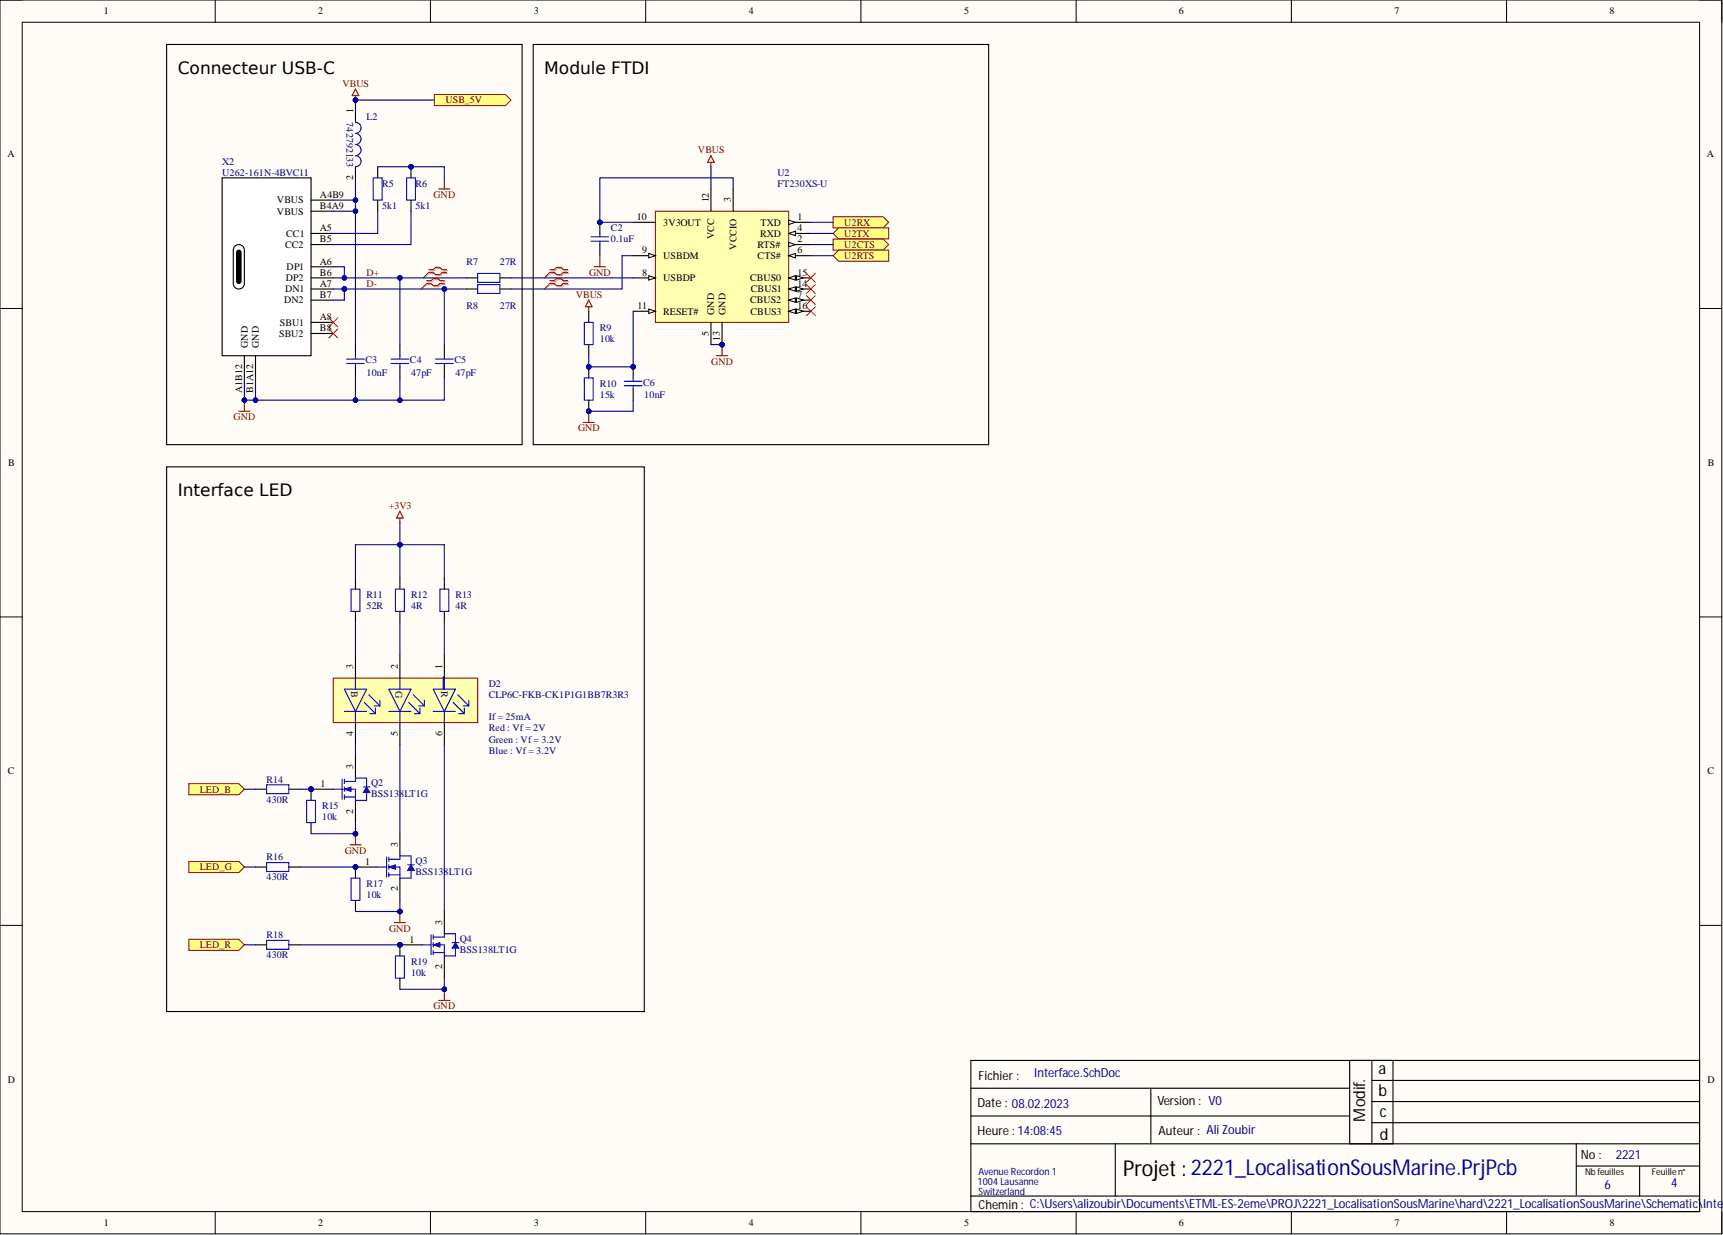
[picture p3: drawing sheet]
<svg xmlns="http://www.w3.org/2000/svg" width="393mm" height="282mm" viewBox="0 0 393 282" stroke-linecap="round" stroke-linejoin="round" font-family="sans-serif">
<defs><g id="words">
<text font-size="5" x="256.4" y="268.3">Projet:2221_LocalisationSousMarine.PrjPcb</text>
<g font-size="3.9">
<text x="40.6" y="16.8">Connecteur USB-C</text>
<text x="124.3" y="16.8">Module FTDI</text>
<text x="40.6" y="113.2">Interface LED</text>
</g>
<g font-size="3.7">
<text x="314.7" y="245.1">a</text>
<text x="314.7" y="250.1">b</text>
<text x="311.7" y="256" transform="rotate(-90 311.7 256)">Modif.</text>
<text x="315" y="255">c</text>
<text x="315" y="260.3">d</text>
</g>
<g font-size="2.9" fill="#000080">
<text x="236.1" y="245.8">Interface.SchDoc</text>
<text x="368.9" y="264.6">2221</text>
<text x="366.3" y="271.5">6</text>
<text x="381.5" y="271">4</text>
</g>
<g font-size="2.9">
<text x="223.4" y="246.6">Fichier :</text>
<text x="223.2" y="252.7">Date : 08.02.2023</text>
<text x="264.2" y="252.2">Version : V0</text>
<text x="223.2" y="259">Heure : 14:08:45</text>
<text x="264.5" y="259">Auteur : Ali Zoubir</text>
<text x="360.9" y="264.6">No :</text>
<text x="223.4" y="276">Chemin : C:\Users\alizoubir\Documents\ETML-ES-2eme\PROJ\2221_LocalisationSousMarine\hard\2221_LocalisationSousMarine\Schematic\Inter</text>
</g>
<g font-size="2.3">
<text x="23.7" y="3.3">1</text>
<text x="72.6" y="3.3">2</text>
<text x="121.9" y="3.3">3</text>
<text x="170.9" y="3.3">4</text>
<text x="220.1" y="3.3">5</text>
<text x="269.2" y="3.3">6</text>
<text x="318.3" y="3.3">7</text>
<text x="367.5" y="3.3">8</text>
<text x="80.6" y="25.9" transform="rotate(-90 80.6 25.9)">1</text>
<text x="1.7" y="35.9">A</text>
<text x="389.7" y="35.9">A</text>
<text x="80.6" y="41.1" transform="rotate(-90 80.6 41.1)">2</text>
<text x="63.2" y="46.4">VBUS</text>
<text x="73" y="45.2">A4B9</text>
<text x="73" y="47.7">B4A9</text>
<text x="161.8" y="46.2" transform="rotate(-90 161.8 46.2)">12</text>
<text x="166.9" y="46.2" transform="rotate(-90 166.9 46.2)">3</text>
<text x="63.2" y="49">VBUS</text>
<text x="73" y="52.8">A5</text>
<text x="145.4" y="50.2">10</text>
<text x="151.4" y="51.5">3V3OUT</text>
<text x="173.6" y="51.5">TXD</text>
<text x="182.1" y="50.2">1</text>
<text x="182.1" y="52.8">4</text>
<text x="65.1" y="56.6">CC2</text>
<text x="65.3" y="54">CC1</text>
<text x="73" y="55.3">B5</text>
<text x="146.6" y="57.8">9</text>
<text x="151.4" y="59.1">USBDM</text>
<text x="163.1" y="54.6" transform="rotate(-90 163.1 54.6)">VCC</text>
<text x="168.1" y="57" transform="rotate(-90 168.1 57)">VCCIO</text>
<text x="173" y="56.6">RTS#</text>
<text x="173" y="59.1">CTS#</text>
<text x="173.5" y="54">RXD</text>
<text x="182.1" y="55.3">2</text>
<text x="182.1" y="57.8">6</text>
<text x="65.3" y="64.2">DP2</text>
<text x="65.4" y="61.7">DP1</text>
<text x="73" y="60.4">A6</text>
<text x="73" y="65.5">A7</text>
<text x="73" y="62.9">B6</text>
<text x="146.6" y="62.9">8</text>
<text x="151.4" y="64.2">USBDP</text>
<text x="171.3" y="64.2">CBUS0</text>
<text x="182.1" y="62.9">15</text>
<text x="182.1" y="65.5">14</text>
<text x="64.8" y="69.3">DN2</text>
<text x="65.1" y="66.7">DN1</text>
<text x="73" y="68">B7</text>
<text x="145.6" y="70.5">11</text>
<text x="151.4" y="71.8">RESET#</text>
<text x="163.1" y="71.8" transform="rotate(-90 163.1 71.8)">GND</text>
<text x="165.6" y="71.8" transform="rotate(-90 165.6 71.8)">GND</text>
<text x="171.3" y="69.3">CBUS2</text>
<text x="171.3" y="71.8">CBUS3</text>
<text x="171.4" y="66.7">CBUS1</text>
<text x="182.1" y="68">7</text>
<text x="182.1" y="70.5">16</text>
<text x="63.7" y="76.9">SBU2</text>
<text x="63.9" y="74.3">SBU1</text>
<text x="73" y="75.6">B8</text>
<text x="73" y="73.1">A8</text>
<text x="161.8" y="76.6" transform="rotate(-90 161.8 76.6)">5</text>
<text x="164.3" y="77.7" transform="rotate(-90 164.3 77.7)">13</text>
<text x="56.6" y="79.4" transform="rotate(-90 56.6 79.4)">GND</text>
<text x="59.1" y="79.4" transform="rotate(-90 59.1 79.4)">GND</text>
<text x="55.3" y="89.7" transform="rotate(-90 55.3 89.7)">A1B12</text>
<text x="57.8" y="89.7" transform="rotate(-90 57.8 89.7)">B1A12</text>
<text x="1.9" y="106.4">B</text>
<text x="389.9" y="106.4">B</text>
<text x="80.6" y="152.7" transform="rotate(-90 80.6 152.7)">3</text>
<text x="90.8" y="152.7" transform="rotate(-90 90.8 152.7)">2</text>
<text x="100.9" y="152.7" transform="rotate(-90 100.9 152.7)">1</text>
<text x="90.8" y="168" transform="rotate(-90 90.8 168)">5</text>
<text x="100.9" y="168" transform="rotate(-90 100.9 168)">6</text>
<text x="80.6" y="168" transform="rotate(-90 80.6 168)">4</text>
<text x="1.8" y="176.7">C</text>
<text x="73.2" y="179.6">1</text>
<text x="80.6" y="175.6" transform="rotate(-90 80.6 175.6)">3</text>
<text x="389.8" y="176.7">C</text>
<text x="80.6" y="185.7" transform="rotate(-90 80.6 185.7)">2</text>
<text x="83.3" y="197.4">1</text>
<text x="90.8" y="193.3" transform="rotate(-90 90.8 193.3)">3</text>
<text x="90.8" y="203.5" transform="rotate(-90 90.8 203.5)">2</text>
<text x="93.5" y="215.1">1</text>
<text x="100.9" y="211.1" transform="rotate(-90 100.9 211.1)">3</text>
<text x="100.9" y="221.2" transform="rotate(-90 100.9 221.2)">2</text>
<text x="1.8" y="247.2">D</text>
<text x="389.8" y="247.2">D</text>
<text x="23.7" y="279.8">1</text>
<text x="72.6" y="279.8">2</text>
<text x="121.9" y="279.8">3</text>
<text x="170.9" y="279.8">4</text>
<text x="220.1" y="279.8">5</text>
<text x="269.2" y="279.8">6</text>
<text x="318.3" y="279.8">7</text>
<text x="367.5" y="279.8">8</text>
</g>
<g font-size="2.3" fill="#800000">
<text x="78.2" y="19.8">VBUS</text>
<text x="101.7" y="23.6">USB_5V</text>
<text x="159.3" y="35">VBUS</text>
<text x="99" y="45.2">GND</text>
<text x="192.7" y="51.5">U2RX</text>
<text x="192.7" y="54">U2TX</text>
<text x="192.7" y="56.6">U2CTS</text>
<text x="192.7" y="59.1">U2RTS</text>
<text x="83.7" y="62.9">D+</text>
<text x="83.7" y="65.5">D-</text>
<text x="134.5" y="62.9">GND</text>
<text x="131.4" y="68">VBUS</text>
<text x="162.4" y="83.2">GND</text>
<text x="53.3" y="95.9">GND</text>
<text x="132" y="98.4">GND</text>
<text x="88.8" y="116.2">+3V3</text>
<text x="45.6" y="180.9">LED_B</text>
<text x="78.7" y="194.8">GND</text>
<text x="45.6" y="198.6">LED_G</text>
<text x="88.8" y="212.6">GND</text>
<text x="45.6" y="216.4">LED_R</text>
<text x="99" y="230.4">GND</text>
</g>
<g font-size="2.3" fill="#000080">
<text x="79.1" y="27.9" transform="rotate(90 79.1 27.9)">742792133</text>
<text x="83.7" y="27.4">L2</text>
<text x="50.7" y="37.6">X2</text>
<text x="50.7" y="40.1">U262-161N-4BVC11</text>
<text x="177.5" y="40.1">U2</text>
<text x="87.2" y="47.7">5k1</text>
<text x="87.2" y="42.6">R5</text>
<text x="94.8" y="47.7">5k1</text>
<text x="94.8" y="42.6">R6</text>
<text x="177.5" y="42.6">FT230XS-U</text>
<text x="139.5" y="52.8">C2</text>
<text x="139.5" y="55.3">0.1uF</text>
<text x="106.5" y="60.4">R7</text>
<text x="114.1" y="60.4">27R</text>
<text x="106.5" y="70.5">R8</text>
<text x="114.1" y="70.5">27R</text>
<text x="136.9" y="75.6">R9</text>
<text x="83.4" y="83">C3</text>
<text x="93.6" y="83">C4</text>
<text x="103.7" y="83">C5</text>
<text x="136.9" y="78.1">10k</text>
<text x="83.7" y="85.8">10nF</text>
<text x="93.8" y="85.8">47pF</text>
<text x="104" y="85.8">47pF</text>
<text x="136.9" y="88.3">R10</text>
<text x="146.8" y="88">C6</text>
<text x="136.9" y="90.8">15k</text>
<text x="147.1" y="90.8">10nF</text>
<text x="83.7" y="136.5">R11</text>
<text x="93.8" y="136.5">R12</text>
<text x="104" y="136.5">R13</text>
<text x="83.7" y="139">52R</text>
<text x="93.8" y="139">4R</text>
<text x="104" y="139">4R</text>
<text x="80.1" y="157.8" transform="rotate(90 80.1 157.8)">B</text>
<text x="90.3" y="157.8" transform="rotate(90 90.3 157.8)">G</text>
<text x="100.7" y="157.8" transform="rotate(90 100.7 157.8)">R</text>
<text x="111.6" y="156.8">D2</text>
<text x="111.6" y="159.3">CLP6C-FKB-CK1P1G1BB7R3R3</text>
<text x="111.6" y="164.4">If = 25mA</text>
<text x="111.6" y="166.9">Red : Vf = 2V</text>
<text x="111.6" y="169.5">Green : Vf = 3.2V</text>
<text x="111.6" y="172">Blue : Vf = 3.2V</text>
<text x="60.9" y="178.6">R14</text>
<text x="84.7" y="179.4">Q2</text>
<text x="60.9" y="183.2">430R</text>
<text x="73.5" y="184.7">R15</text>
<text x="84.7" y="181.9">BSS138LT1G</text>
<text x="73.5" y="187.2">10k</text>
<text x="60.9" y="196.4">R16</text>
<text x="94.8" y="197.1">Q3</text>
<text x="60.9" y="200.9">430R</text>
<text x="83.7" y="202.5">R17</text>
<text x="94.8" y="199.7">BSS138LT1G</text>
<text x="83.7" y="205">10k</text>
<text x="60.9" y="214.1">R18</text>
<text x="105" y="214.9">Q4</text>
<text x="60.9" y="218.7">430R</text>
<text x="93.8" y="220.2">R19</text>
<text x="105" y="217.4">BSS138LT1G</text>
<text x="93.8" y="222.7">10k</text>
<text x="223.4" y="268.1">AvenueRecordon 1</text>
<text x="223.2" y="270.4">1004Lausanne</text>
<text x="223.4" y="272.6">Switzerland</text>
</g>
<g font-size="2.1">
<text x="361.9" y="268.1">Nbfeuilles</text>
<text x="377.1" y="268.1">Feuillen°</text>
</g>
</g></defs>
<path d="M0 0h393.1v281.6h-393.1z" fill-rule="evenodd" fill="#fffcf8"/>
<path d="M0 0h393.1v281.6h-393.1z" fill="none" stroke="#000" stroke-width=".23"/>
<path d="M5.1 5.1h382.9v271.4h-382.9z" fill-rule="evenodd" fill="#fffcf8"/>
<g fill="none" stroke="#000" stroke-width=".23">
<path d="M0 0h5.1M5.1 5.1h382.9v271.4h-382.9zM49.1 0v5.1M98.3 0v5.1M147.4 0v5.1M196.5 0v5.1M245.7 0v5.1M294.8 0v5.1M343.9 0v5.1M388 0h5.1v5.1M0 70.4h5.1M388 70.4h5.1"/>
<path d="M0 140.8h5.1M388 140.8h5.1M0 211.2h5.1M388 211.2h5.1M49.1 276.5v5.1M98.3 276.5v5.1M147.4 276.5v5.1M196.5 276.5v5.1M245.7 276.5v5.1M294.8 276.5v5.1M343.9 276.5v5.1M393.1 276.5v5.1"/>
</g>
<g fill="none" stroke="#000" stroke-width=".25">
<path d="M221.6 242h166.4v34.5h-166.4zM221.6 248.4h86.5M221.6 254.7h86.5M262.7 248.4v12.7M308.1 242v19.1M313.2 242v19.1M313.2 246.6h74.8M313.2 251.4h74.8M313.2 256.2h74.8M318 242v19.1M221.6 273h166.4M221.6 261.1h166.4"/>
<path d="M254.6 261.1v11.9M359.9 261.1v11.6M359.9 266.1h28.1M374.3 266.1v6.9"/>
</g>
<path d="M99.2 21.6h16.2l1.3 1.2-1.3 1.3h-16.2z" fill-rule="evenodd" fill="#ffff80"/>
<path d="M99.2 21.6h16.2l1.3 1.2-1.3 1.3h-16.2z" fill="none" stroke="#800000" stroke-width=".23"/>
<path d="M81.2 20.3l.7 1.5h-1.5zM81.2 21.8v1" fill="none" stroke="#800000" stroke-width=".25"/>
<circle cx="81.2" cy="22.8" r=".51" fill="#000080"/>
<circle cx="81.2" cy="22.8" r=".51" fill="none" stroke="#000080" stroke-width=".23"/>
<path d="M54.5 93.9h2.6M55.8 91.3v2.6" fill="none" stroke="#800000" stroke-width=".25"/>
<circle cx="55.8" cy="91.3" r=".51" fill="#000080"/>
<circle cx="55.8" cy="91.3" r=".51" fill="none" stroke="#000080" stroke-width=".23"/>
<path d="M50.7 40.6h20.3v40.6h-20.3z" fill-rule="evenodd" fill="#fff"/>
<g fill="none" stroke="#000" stroke-width=".25">
<path d="M50.7 40.6h20.3v40.6h-20.3zM71 45.7h5.1M71 53.3h5.1M71 55.8h5.1M71 48.2h5.1M71 76.1h5.1M71 68.5h5.1M71 60.9h5.1M71 66h5.1M71 63.4h5.1M71 73.6h5.1M55.8 81.2v5.1"/>
<path d="M58.3 81.2v5.1"/>
</g>
<path d="M53.8 56.1a1.27 1.27 0 0 1 1.3-.1 1.27 1.27 0 0 1 .7 1.1v7.6a1.27 1.27 0 0 1-1.3 1.3 1.27 1.27 0 0 1-1.2-1.3v-7.6v-.4z" fill="#fff"/>
<path d="M86.2 38.1v2.5M53.8 56.1a1.27 1.27 0 0 1 1.3-.1 1.27 1.27 0 0 1 .7 1.1v7.6a1.27 1.27 0 0 1-1.3 1.3 1.27 1.27 0 0 1-1.2-1.3v-7.6v-.4zM54.3 57.2a.51 .51 0 0 1 .7 .4v6.6a.51 .51 0 0 1-.5 .5 .51 .51 0 0 1-.5-.5v-6.6zM86.2 45.7v2.5" fill="none" stroke="#000" stroke-width=".25"/>
<path d="M54.3 57.2a.51 .51 0 0 1 .7 .4v6.6a.51 .51 0 0 1-.5 .5 .51 .51 0 0 1-.5-.5v-6.6z" fill="#000"/>
<path d="M75.1 72.6l2 2M75.1 75.1l2 2M77.1 72.6l-2 2M77.1 75.1l-2 2" fill="none" stroke="#f00" stroke-width=".23"/>
<path d="M85.2 40.6h2v5.1h-2z" fill="none" stroke="#00f" stroke-width=".25"/>
<circle cx="93.8" cy="38.1" r=".51" fill="#000080"/>
<circle cx="93.8" cy="38.1" r=".51" fill="none" stroke="#000080" stroke-width=".23"/>
<path d="M93.8 38.1v2.5" fill="none" stroke="#000" stroke-width=".25"/>
<circle cx="93.8" cy="38.1" r=".51" fill="#000080"/>
<circle cx="93.8" cy="38.1" r=".51" fill="none" stroke="#000080" stroke-width=".23"/>
<path d="M81.2 25.4v2.5M81.2 38.1v2.5M93.8 45.7v2.5M81.2 78.6v2.6M91.3 78.6v2.6M101.4 78.6v2.6M134.4 71v2.6M134.4 78.6v2.6M81.2 83.7v2.6M91.3 83.7v2.6M101.4 83.7v2.6" fill="none" stroke="#000" stroke-width=".25"/>
<g fill="none" stroke="#00f" stroke-width=".25">
<path d="M81.2 27.9a1.27 1.27 0 0 1 1.2 1.3 1.27 1.27 0 0 1-1.2 1.2 1.27 1.27 0 0 1 1.2 1.3 1.27 1.27 0 0 1-1.2 1.3 1.27 1.27 0 0 1 1.2 1.3 1.27 1.27 0 0 1-1.2 1.2 1.27 1.27 0 0 1 1.2 1.3 1.27 1.27 0 0 1-1.2 1.3M92.8 40.6h2v5.1h-2zM133.4 73.6h2v5h-2zM79.1 81.9h4.1M79.1 83h4.1M81.2 81.2v.7M81.2 83v.7M89.3 81.9h4M89.3 83h4M91.3 81.2v.7M91.3 83v.7M99.4 81.9h4.1"/>
<path d="M99.4 83h4.1M101.4 81.2v.7M101.4 83v.7"/>
</g>
<path d="M100.2 43.1h2.5M101.4 40.6v2.5" fill="none" stroke="#800000" stroke-width=".25"/>
<circle cx="134.4" cy="83.7" r=".51" fill="#000080"/>
<circle cx="134.4" cy="83.7" r=".51" fill="none" stroke="#000080" stroke-width=".23"/>
<circle cx="134.4" cy="93.9" r=".51" fill="#000080"/>
<circle cx="134.4" cy="93.9" r=".51" fill="none" stroke="#000080" stroke-width=".23"/>
<path d="M134.4 83.7v2.6" fill="none" stroke="#000" stroke-width=".25"/>
<circle cx="134.4" cy="83.7" r=".51" fill="#000080"/>
<circle cx="134.4" cy="83.7" r=".51" fill="none" stroke="#000080" stroke-width=".23"/>
<path d="M134.4 91.3v2.6" fill="none" stroke="#000" stroke-width=".25"/>
<circle cx="134.4" cy="93.9" r=".51" fill="#000080"/>
<circle cx="134.4" cy="93.9" r=".51" fill="none" stroke="#000080" stroke-width=".23"/>
<path d="M133.4 86.3h2v5h-2z" fill="none" stroke="#00f" stroke-width=".25"/>
<path d="M134.4 68.5l.8 1.5h-1.6zM134.4 70v1M133.1 96.4h2.6M134.4 93.9v2.5" fill="none" stroke="#800000" stroke-width=".25"/>
<circle cx="134.4" cy="93.9" r=".51" fill="#000080"/>
<circle cx="134.4" cy="93.9" r=".51" fill="none" stroke="#000080" stroke-width=".23"/>
<circle cx="144.6" cy="83.7" r=".51" fill="#000080"/>
<circle cx="144.6" cy="83.7" r=".51" fill="none" stroke="#000080" stroke-width=".23"/>
<path d="M144.6 83.7v2.6M144.6 88.8v2.5" fill="none" stroke="#000" stroke-width=".25"/>
<circle cx="144.6" cy="83.7" r=".51" fill="#000080"/>
<circle cx="144.6" cy="83.7" r=".51" fill="none" stroke="#000080" stroke-width=".23"/>
<path d="M142.5 87h4.1M142.5 88h4.1M144.6 86.3v.7M144.6 88v.8" fill="none" stroke="#00f" stroke-width=".25"/>
<circle cx="136.9" cy="50.7" r=".51" fill="#000080"/>
<circle cx="136.9" cy="50.7" r=".51" fill="none" stroke="#000080" stroke-width=".23"/>
<path d="M136.9 50.7v2.6M136.9 55.8v2.6" fill="none" stroke="#000" stroke-width=".25"/>
<circle cx="136.9" cy="50.7" r=".51" fill="#000080"/>
<circle cx="136.9" cy="50.7" r=".51" fill="none" stroke="#000080" stroke-width=".23"/>
<path d="M134.9 54h4.1M134.9 55.1h4.1M136.9 53.3v.7M136.9 55.1v.7" fill="none" stroke="#00f" stroke-width=".25"/>
<path d="M162.3 35.5l.8 1.5h-1.6zM162.3 37v1.1M136.9 58.4v2.5M135.7 60.9h2.5M164.8 78.6v2.6M163.6 81.2h2.5" fill="none" stroke="#800000" stroke-width=".25"/>
<circle cx="164.8" cy="78.6" r=".51" fill="#000080"/>
<circle cx="164.8" cy="78.6" r=".51" fill="none" stroke="#000080" stroke-width=".23"/>
<path d="M106.5 63.4h2.5M106.5 66h2.5M114.1 63.4h2.6M114.1 66h2.6" fill="none" stroke="#000" stroke-width=".25"/>
<path d="M109 62.4h5.1v2h-5.1zM109 64.9h5.1v2.1h-5.1z" fill="none" stroke="#00f" stroke-width=".25"/>
<path d="M97.6 64.3h1l.6-.5h1l.5 .5h1M97.6 64.9h1l.6 .6h1l.5-.6h1M98.1 61.8h1.1l.5-.5h1l.5 .5h1M98.1 62.4h1.1l.5 .5h1l.5-.5h1M125.8 61.8h1l.5-.5h1l.5 .5h1M125.8 62.4h1l.5 .5h1l.5-.5h1M125.8 64.3h1l.5-.5h1l.5 .5h1M125.8 64.9h1l.5 .6h1l.5-.6h1" fill="none" stroke="#d0a19e" stroke-width=".25"/>
<path d="M97.6 64.9l-1.5 1.1M98.1 62.4l-1.5 1M125.8 62.4l-1.5 1M125.8 64.9l-1.5 1.1" fill="none" stroke="#d0a19e" stroke-width=".23"/>
<path d="M97.4 64.1h1l.5-.5h1l.5 .5h1M97.4 64.7h1l.5 .5h1l.5-.5h1M97.9 61.5h1l.5-.5h1l.5 .5h1M97.9 62.2h1l.5 .5h1l.5-.5h1M125.5 61.5h1l.6-.5h1l.5 .5h1M125.5 62.2h1l.6 .5h1l.5-.5h1M125.5 64.1h1l.6-.5h1l.5 .5h1M125.5 64.7h1l.6 .5h1l.5-.5h1" fill="none" stroke="#f00" stroke-width=".25"/>
<path d="M97.4 64.7l-1.3 1.3M97.9 62.2l-1.3 1.2M125.5 62.2l-1.2 1.2M125.5 64.7l-1.2 1.3" fill="none" stroke="#f00" stroke-width=".23"/>
<path d="M76.1 154.8h32.9v10.1h-32.9z" fill-rule="evenodd" fill="#ffffb0"/>
<path d="M91.3 116.7l.8 1.5h-1.6zM91.3 118.2v1M76.1 154.8h32.9v10.1h-32.9z" fill="none" stroke="#800000" stroke-width=".25"/>
<g fill="none" stroke="#00f" stroke-width=".25">
<path d="M80.1 134.5h2.1v5h-2.1zM90.3 134.5h2v5h-2zM100.4 134.5h2.1v5h-2.1zM78.6 157.3h5.1l-2.5 5.1zM81.2 154.8v2.5M84.2 158.6l2.5 2.5M86.7 159.8v1.3M88.8 157.3h5l-2.5 5.1zM91.3 154.8v2.5M94.3 158.6l2.6 2.5M96.9 159.8v1.3M98.9 157.3h5.1l-2.6 5.1z"/>
<path d="M101.2 154.5h.2v2.8h-.2zM101.3 154.5v2.8M104.5 158.6l2.5 2.5M107 159.8v1.3M78.6 162.4h5.1M81.2 162.4v2.5M83.2 160.3l2.5 2.6M84.4 162.9h1.3M85.5 161.1h1.2M85.7 161.6v1.3M88.8 162.4h5M91.3 162.4v2.5"/>
<path d="M93.3 160.3l2.6 2.6M94.6 162.9h1.3M95.6 161.1h1.3M95.9 161.6v1.3M98.9 162.4h5.1M101.4 162.4v2.5M103.5 160.3l2.5 2.6M104.7 162.9h1.3M105.7 161.1h1.3M106 161.6v1.3"/>
</g>
<path d="M81.2 131.9v2.6M81.2 139.5v2.6M91.3 131.9v2.6M91.3 139.5v2.6M101.4 131.9v2.6M101.4 139.5v2.6M81.2 149.7v5.1M91.3 149.7v5.1M101.4 149.7v5.1M81.2 164.9v5.1M91.3 164.9v5.1M101.4 164.9v5.1" fill="none" stroke="#000" stroke-width=".25"/>
<circle cx="81.2" cy="197.9" r=".51" fill="#000080"/>
<circle cx="81.2" cy="197.9" r=".51" fill="none" stroke="#000080" stroke-width=".23"/>
<path d="M81.2 197.9h5" fill="none" stroke="#000" stroke-width=".25"/>
<circle cx="81.2" cy="197.9" r=".51" fill="#000080"/>
<circle cx="81.2" cy="197.9" r=".51" fill="none" stroke="#000080" stroke-width=".23"/>
<path d="M91.3 190.3v5M91.3 200.4v5.1" fill="none" stroke="#000" stroke-width=".25"/>
<path d="M88.3 195.6v4.6M88.8 196.1h2.5v-.8h2.5v2.1M88.8 197.9h2.5v2.5h2.5v-1.8M88.8 199.7h2.5M88.8 195.6v1M88.8 197.4v1M88.8 199.2v1" fill="none" stroke="#00f" stroke-width=".25"/>
<path d="M93.8 197.4l.8 1.2h-1.5z" fill="#00f"/>
<path d="M93.8 197.4l.8 1.2h-1.5z" fill="none" stroke="#00f" stroke-width=".23"/>
<path d="M93.1 197.4h1.5" fill="none" stroke="#00f" stroke-width=".25"/>
<path d="M88.8 197.9l1.5-.5v1z" fill="#00f"/>
<path d="M88.8 197.9l1.5-.5v1z" fill="none" stroke="#00f" stroke-width=".23"/>
<path d="M86.2 197.9h2.1" fill="none" stroke="#00f" stroke-width=".25"/>
<circle cx="91.3" cy="215.6" r=".51" fill="#000080"/>
<circle cx="91.3" cy="215.6" r=".51" fill="none" stroke="#000080" stroke-width=".23"/>
<path d="M91.3 215.6h5.1" fill="none" stroke="#000" stroke-width=".25"/>
<circle cx="91.3" cy="215.6" r=".51" fill="#000080"/>
<circle cx="91.3" cy="215.6" r=".51" fill="none" stroke="#000080" stroke-width=".23"/>
<path d="M101.4 208v5.1M101.4 218.2v5.1" fill="none" stroke="#000" stroke-width=".25"/>
<path d="M98.4 213.4v4.5M98.9 213.9h2.5v-.8h2.6v2M98.9 215.6h2.5v2.6h2.6v-1.8M98.9 217.4h2.5M98.9 213.4v1M98.9 215.1v1.1M98.9 216.9v1" fill="none" stroke="#00f" stroke-width=".25"/>
<path d="M104 215.1l.7 1.3h-1.5z" fill="#00f"/>
<path d="M104 215.1l.7 1.3h-1.5z" fill="none" stroke="#00f" stroke-width=".23"/>
<path d="M103.2 215.1h1.5" fill="none" stroke="#00f" stroke-width=".25"/>
<path d="M98.9 215.6l1.5-.5v1.1z" fill="#00f"/>
<path d="M98.9 215.6l1.5-.5v1.1z" fill="none" stroke="#00f" stroke-width=".23"/>
<path d="M96.4 215.6h2" fill="none" stroke="#00f" stroke-width=".25"/>
<path d="M79.9 192.8h2.5M81.2 190.3v2.5" fill="none" stroke="#800000" stroke-width=".25"/>
<circle cx="81.2" cy="190.3" r=".51" fill="#000080"/>
<circle cx="81.2" cy="190.3" r=".51" fill="none" stroke="#000080" stroke-width=".23"/>
<path d="M90 210.6h2.6M91.3 208v2.6" fill="none" stroke="#800000" stroke-width=".25"/>
<circle cx="91.3" cy="208" r=".51" fill="#000080"/>
<circle cx="91.3" cy="208" r=".51" fill="none" stroke="#000080" stroke-width=".23"/>
<path d="M100.2 228.3h2.5M101.4 225.8v2.5" fill="none" stroke="#800000" stroke-width=".25"/>
<circle cx="101.4" cy="225.8" r=".51" fill="#000080"/>
<circle cx="101.4" cy="225.8" r=".51" fill="none" stroke="#000080" stroke-width=".23"/>
<circle cx="71" cy="180.1" r=".51" fill="#000080"/>
<circle cx="71" cy="180.1" r=".51" fill="none" stroke="#000080" stroke-width=".23"/>
<path d="M71 180.1h5.1" fill="none" stroke="#000" stroke-width=".25"/>
<circle cx="71" cy="180.1" r=".51" fill="#000080"/>
<circle cx="71" cy="180.1" r=".51" fill="none" stroke="#000080" stroke-width=".23"/>
<path d="M81.2 172.5v5.1M81.2 182.7v5" fill="none" stroke="#000" stroke-width=".25"/>
<path d="M78.1 177.8v4.6M78.6 178.4h2.6v-.8h2.5v2M78.6 177.8v1.1M78.6 179.6v1M78.6 180.1h2.6v2.6h2.5v-1.8M78.6 181.9h2.6M78.6 181.4v1" fill="none" stroke="#00f" stroke-width=".25"/>
<path d="M83.7 179.6l.7 1.3h-1.5z" fill="#00f"/>
<path d="M83.7 179.6l.7 1.3h-1.5z" fill="none" stroke="#00f" stroke-width=".23"/>
<path d="M82.9 179.6h1.5" fill="none" stroke="#00f" stroke-width=".25"/>
<path d="M78.6 180.1l1.5-.5v1z" fill="#00f"/>
<path d="M78.6 180.1l1.5-.5v1z" fill="none" stroke="#00f" stroke-width=".23"/>
<path d="M76.1 180.1h2" fill="none" stroke="#00f" stroke-width=".25"/>
<path d="M43.1 214.4h11.4l1.3 1.2-1.3 1.3h-11.4z" fill-rule="evenodd" fill="#ffff80"/>
<path d="M43.1 214.4h11.4l1.3 1.2-1.3 1.3h-11.4z" fill="none" stroke="#800000" stroke-width=".23"/>
<path d="M43.1 196.6h11.4l1.3 1.3-1.3 1.3h-11.4z" fill-rule="evenodd" fill="#ffff80"/>
<path d="M43.1 196.6h11.4l1.3 1.3-1.3 1.3h-11.4z" fill="none" stroke="#800000" stroke-width=".23"/>
<path d="M43.1 178.9h11.4l1.3 1.2-1.3 1.3h-11.4z" fill-rule="evenodd" fill="#ffff80"/>
<path d="M43.1 178.9h11.4l1.3 1.2-1.3 1.3h-11.4z" fill="none" stroke="#800000" stroke-width=".23"/>
<path d="M38 10.2h81.2v91.3h-81.2zM121.7 10.2h104v91.3h-104zM38 106.6h109.1v124.3h-109.1z" fill="none" stroke="#000" stroke-width=".25"/>
<circle cx="164.8" cy="78.6" r=".51" fill="#000080"/>
<circle cx="164.8" cy="78.6" r=".51" fill="none" stroke="#000080" stroke-width=".23"/>
<path d="M149.6 48.2h30.5v25.4h-30.5z" fill-rule="evenodd" fill="#ffffb0"/>
<path d="M149.6 48.2h30.5v25.4h-30.5z" fill="none" stroke="#800000" stroke-width=".23"/>
<path d="M144.6 50.7h5M162.3 43.1v5.1M167.4 43.1v5.1M162.3 73.6v5M164.8 73.6v5" fill="none" stroke="#000" stroke-width=".25"/>
<circle cx="164.8" cy="78.6" r=".51" fill="#000080"/>
<circle cx="164.8" cy="78.6" r=".51" fill="none" stroke="#000080" stroke-width=".23"/>
<path d="M144.6 58.4h5" fill="none" stroke="#000" stroke-width=".25"/>
<path d="M148.1 57.8l1.5 .6-1.5 .5z" fill="#f8fcff"/>
<path d="M148.1 57.8l1.5 .6-1.5 .5z" fill="none" stroke="#000" stroke-width=".23"/>
<path d="M144.6 63.4h5" fill="none" stroke="#000" stroke-width=".25"/>
<path d="M148.1 62.9l1.5 .5-1.5 .5z" fill="#f8fcff"/>
<path d="M148.1 62.9l1.5 .5-1.5 .5z" fill="none" stroke="#000" stroke-width=".23"/>
<path d="M144.6 71h5" fill="none" stroke="#000" stroke-width=".25"/>
<path d="M148.1 70.5l1.5 .5-1.5 .5z" fill="#f8fcff"/>
<path d="M148.1 70.5l1.5 .5-1.5 .5z" fill="none" stroke="#000" stroke-width=".23"/>
<path d="M180.1 50.7h5" fill="none" stroke="#000" stroke-width=".25"/>
<path d="M180.1 50.2l1.5 .5-1.5 .6z" fill="#f8fcff"/>
<path d="M180.1 50.2l1.5 .5-1.5 .6z" fill="none" stroke="#000" stroke-width=".23"/>
<path d="M180.1 53.3h5" fill="none" stroke="#000" stroke-width=".25"/>
<path d="M180.1 53.3l1.5-.5v1z" fill="#f8fcff"/>
<path d="M180.1 53.3l1.5-.5v1z" fill="none" stroke="#000" stroke-width=".23"/>
<path d="M180.1 55.8h5" fill="none" stroke="#000" stroke-width=".25"/>
<path d="M180.1 55.3l1.5 .5-1.5 .5z" fill="#f8fcff"/>
<path d="M180.1 55.3l1.5 .5-1.5 .5z" fill="none" stroke="#000" stroke-width=".23"/>
<path d="M180.1 58.4h5" fill="none" stroke="#000" stroke-width=".25"/>
<path d="M180.1 58.4l1.5-.6v1.1z" fill="#f8fcff"/>
<path d="M180.1 58.4l1.5-.6v1.1z" fill="none" stroke="#000" stroke-width=".23"/>
<path d="M180.1 63.4h5" fill="none" stroke="#000" stroke-width=".25"/>
<path d="M180.1 63.4l1.5-.5v1z" fill="#f8fcff"/>
<path d="M180.1 63.4l1.5-.5v1z" fill="none" stroke="#000" stroke-width=".23"/>
<path d="M181.8 62.9l1.6 .5-1.6 .5z" fill="#f8fcff"/>
<path d="M181.8 62.9l1.6 .5-1.6 .5z" fill="none" stroke="#000" stroke-width=".23"/>
<path d="M180.1 66h5" fill="none" stroke="#000" stroke-width=".25"/>
<path d="M180.1 66l1.5-.5v1z" fill="#f8fcff"/>
<path d="M180.1 66l1.5-.5v1z" fill="none" stroke="#000" stroke-width=".23"/>
<path d="M181.8 65.5l1.6 .5-1.6 .5z" fill="#f8fcff"/>
<path d="M181.8 65.5l1.6 .5-1.6 .5z" fill="none" stroke="#000" stroke-width=".23"/>
<path d="M180.1 68.5h5" fill="none" stroke="#000" stroke-width=".25"/>
<path d="M180.1 68.5l1.5-.5v1z" fill="#f8fcff"/>
<path d="M180.1 68.5l1.5-.5v1z" fill="none" stroke="#000" stroke-width=".23"/>
<path d="M181.8 68l1.6 .5-1.6 .5z" fill="#f8fcff"/>
<path d="M181.8 68l1.6 .5-1.6 .5z" fill="none" stroke="#000" stroke-width=".23"/>
<path d="M180.1 71h5" fill="none" stroke="#000" stroke-width=".25"/>
<path d="M180.1 71l1.5-.5v1z" fill="#f8fcff"/>
<path d="M180.1 71l1.5-.5v1z" fill="none" stroke="#000" stroke-width=".23"/>
<path d="M181.8 70.5l1.6 .5-1.6 .5z" fill="#f8fcff"/>
<path d="M181.8 70.5l1.6 .5-1.6 .5z" fill="none" stroke="#000" stroke-width=".23"/>
<path d="M190.2 49.5h11.4l1.3 1.2-1.3 1.3h-11.4z" fill-rule="evenodd" fill="#ffff80"/>
<path d="M190.2 49.5h11.4l1.3 1.2-1.3 1.3h-11.4z" fill="none" stroke="#800000" stroke-width=".23"/>
<path d="M191.5 52h11.4v2.5h-11.4l-1.3-1.2z" fill-rule="evenodd" fill="#ffff80"/>
<path d="M191.5 52h11.4v2.5h-11.4l-1.3-1.2z" fill="none" stroke="#800000" stroke-width=".23"/>
<path d="M190.2 54.5h11.4l1.3 1.3-1.3 1.3h-11.4z" fill-rule="evenodd" fill="#ffff80"/>
<path d="M190.2 54.5h11.4l1.3 1.3-1.3 1.3h-11.4z" fill="none" stroke="#800000" stroke-width=".23"/>
<path d="M191.5 57.1h11.4v2.5h-11.4l-1.3-1.2z" fill-rule="evenodd" fill="#ffff80"/>
<path d="M191.5 57.1h11.4v2.5h-11.4l-1.3-1.2z" fill="none" stroke="#800000" stroke-width=".23"/>
<path d="M162.3 38.1v5M78.6 66v2.5h-2.5" fill="none" stroke="#000080" stroke-width=".25"/>
<circle cx="78.6" cy="66" r=".51" fill="#000080"/>
<circle cx="78.6" cy="66" r=".51" fill="none" stroke="#000080" stroke-width=".23"/>
<path d="M76.1 66h2.5" fill="none" stroke="#000080" stroke-width=".25"/>
<circle cx="78.6" cy="66" r=".51" fill="#000080"/>
<circle cx="78.6" cy="66" r=".51" fill="none" stroke="#000080" stroke-width=".23"/>
<path d="M76.1 60.9h2.5v2.5" fill="none" stroke="#000080" stroke-width=".25"/>
<circle cx="78.6" cy="63.4" r=".51" fill="#000080"/>
<circle cx="78.6" cy="63.4" r=".51" fill="none" stroke="#000080" stroke-width=".23"/>
<path d="M76.1 48.2h5.1M86.2 48.2v5.1h-10.1M93.8 48.2v7.6h-17.7" fill="none" stroke="#000080" stroke-width=".25"/>
<circle cx="81.2" cy="48.2" r=".51" fill="#000080"/>
<circle cx="81.2" cy="48.2" r=".51" fill="none" stroke="#000080" stroke-width=".23"/>
<path d="M81.2 40.6v5.1h-5.1" fill="none" stroke="#000080" stroke-width=".25"/>
<circle cx="81.2" cy="45.7" r=".51" fill="#000080"/>
<circle cx="81.2" cy="45.7" r=".51" fill="none" stroke="#000080" stroke-width=".23"/>
<path d="M81.2 22.8h18" fill="none" stroke="#000080" stroke-width=".25"/>
<circle cx="81.2" cy="22.8" r=".51" fill="#000080"/>
<circle cx="81.2" cy="22.8" r=".51" fill="none" stroke="#000080" stroke-width=".23"/>
<path d="M86.2 38.1h15.2v2.5" fill="none" stroke="#000080" stroke-width=".25"/>
<circle cx="93.8" cy="38.1" r=".51" fill="#000080"/>
<circle cx="93.8" cy="38.1" r=".51" fill="none" stroke="#000080" stroke-width=".23"/>
<path d="M91.3 63.4h15.2" fill="none" stroke="#000080" stroke-width=".25"/>
<circle cx="91.3" cy="63.4" r=".51" fill="#000080"/>
<circle cx="91.3" cy="63.4" r=".51" fill="none" stroke="#000080" stroke-width=".23"/>
<path d="M144.6 58.4h-2.6v7.6h-25.3M116.7 63.4h27.9M144.6 91.3v2.6h-10.2" fill="none" stroke="#000080" stroke-width=".25"/>
<circle cx="134.4" cy="93.9" r=".51" fill="#000080"/>
<circle cx="134.4" cy="93.9" r=".51" fill="none" stroke="#000080" stroke-width=".23"/>
<path d="M144.6 71v12.7h-10.2v-2.5" fill="none" stroke="#000080" stroke-width=".25"/>
<circle cx="134.4" cy="83.7" r=".51" fill="#000080"/>
<circle cx="134.4" cy="83.7" r=".51" fill="none" stroke="#000080" stroke-width=".23"/>
<circle cx="144.6" cy="83.7" r=".51" fill="#000080"/>
<circle cx="144.6" cy="83.7" r=".51" fill="none" stroke="#000080" stroke-width=".23"/>
<path d="M136.9 50.7h7.7" fill="none" stroke="#000080" stroke-width=".25"/>
<circle cx="136.9" cy="50.7" r=".51" fill="#000080"/>
<circle cx="136.9" cy="50.7" r=".51" fill="none" stroke="#000080" stroke-width=".23"/>
<path d="M167.4 43.1v-2.5h-30.5v10.1" fill="none" stroke="#000080" stroke-width=".25"/>
<circle cx="136.9" cy="50.7" r=".51" fill="#000080"/>
<circle cx="136.9" cy="50.7" r=".51" fill="none" stroke="#000080" stroke-width=".23"/>
<path d="M162.3 78.6h2.5" fill="none" stroke="#000080" stroke-width=".25"/>
<circle cx="164.8" cy="78.6" r=".51" fill="#000080"/>
<circle cx="164.8" cy="78.6" r=".51" fill="none" stroke="#000080" stroke-width=".23"/>
<path d="M55.8 86.3v5" fill="none" stroke="#000080" stroke-width=".25"/>
<circle cx="55.8" cy="91.3" r=".51" fill="#000080"/>
<circle cx="55.8" cy="91.3" r=".51" fill="none" stroke="#000080" stroke-width=".23"/>
<path d="M58.3 86.3v5" fill="none" stroke="#000080" stroke-width=".25"/>
<circle cx="58.3" cy="91.3" r=".51" fill="#000080"/>
<circle cx="58.3" cy="91.3" r=".51" fill="none" stroke="#000080" stroke-width=".23"/>
<path d="M81.2 86.3v5" fill="none" stroke="#000080" stroke-width=".25"/>
<circle cx="81.2" cy="91.3" r=".51" fill="#000080"/>
<circle cx="81.2" cy="91.3" r=".51" fill="none" stroke="#000080" stroke-width=".23"/>
<path d="M81.2 22.8v2.6" fill="none" stroke="#000080" stroke-width=".25"/>
<circle cx="81.2" cy="22.8" r=".51" fill="#000080"/>
<circle cx="81.2" cy="22.8" r=".51" fill="none" stroke="#000080" stroke-width=".23"/>
<path d="M91.3 86.3v5" fill="none" stroke="#000080" stroke-width=".25"/>
<circle cx="91.3" cy="91.3" r=".51" fill="#000080"/>
<circle cx="91.3" cy="91.3" r=".51" fill="none" stroke="#000080" stroke-width=".23"/>
<path d="M101.4 66v12.6" fill="none" stroke="#000080" stroke-width=".25"/>
<circle cx="101.4" cy="66" r=".51" fill="#000080"/>
<circle cx="101.4" cy="66" r=".51" fill="none" stroke="#000080" stroke-width=".23"/>
<path d="M55.8 91.3h25.4" fill="none" stroke="#000080" stroke-width=".25"/>
<circle cx="55.8" cy="91.3" r=".51" fill="#000080"/>
<circle cx="55.8" cy="91.3" r=".51" fill="none" stroke="#000080" stroke-width=".23"/>
<circle cx="58.3" cy="91.3" r=".51" fill="#000080"/>
<circle cx="58.3" cy="91.3" r=".51" fill="none" stroke="#000080" stroke-width=".23"/>
<circle cx="81.2" cy="91.3" r=".51" fill="#000080"/>
<circle cx="81.2" cy="91.3" r=".51" fill="none" stroke="#000080" stroke-width=".23"/>
<path d="M76.1 63.4h15.2v15.2" fill="none" stroke="#000080" stroke-width=".25"/>
<circle cx="91.3" cy="63.4" r=".51" fill="#000080"/>
<circle cx="91.3" cy="63.4" r=".51" fill="none" stroke="#000080" stroke-width=".23"/>
<circle cx="78.6" cy="63.4" r=".51" fill="#000080"/>
<circle cx="78.6" cy="63.4" r=".51" fill="none" stroke="#000080" stroke-width=".23"/>
<path d="M78.6 66h27.9" fill="none" stroke="#000080" stroke-width=".25"/>
<circle cx="78.6" cy="66" r=".51" fill="#000080"/>
<circle cx="78.6" cy="66" r=".51" fill="none" stroke="#000080" stroke-width=".23"/>
<circle cx="101.4" cy="66" r=".51" fill="#000080"/>
<circle cx="101.4" cy="66" r=".51" fill="none" stroke="#000080" stroke-width=".23"/>
<path d="M101.4 86.3v5h-20.2" fill="none" stroke="#000080" stroke-width=".25"/>
<circle cx="81.2" cy="91.3" r=".51" fill="#000080"/>
<circle cx="81.2" cy="91.3" r=".51" fill="none" stroke="#000080" stroke-width=".23"/>
<circle cx="91.3" cy="91.3" r=".51" fill="#000080"/>
<circle cx="91.3" cy="91.3" r=".51" fill="none" stroke="#000080" stroke-width=".23"/>
<path d="M81.2 45.7v32.9" fill="none" stroke="#000080" stroke-width=".25"/>
<circle cx="81.2" cy="45.7" r=".51" fill="#000080"/>
<circle cx="81.2" cy="45.7" r=".51" fill="none" stroke="#000080" stroke-width=".23"/>
<circle cx="81.2" cy="48.2" r=".51" fill="#000080"/>
<circle cx="81.2" cy="48.2" r=".51" fill="none" stroke="#000080" stroke-width=".23"/>
<path d="M91.3 124.3h-10.1v7.6" fill="none" stroke="#000080" stroke-width=".25"/>
<circle cx="91.3" cy="124.3" r=".51" fill="#000080"/>
<circle cx="91.3" cy="124.3" r=".51" fill="none" stroke="#000080" stroke-width=".23"/>
<path d="M91.3 124.3h10.1v7.6" fill="none" stroke="#000080" stroke-width=".25"/>
<circle cx="91.3" cy="124.3" r=".51" fill="#000080"/>
<circle cx="91.3" cy="124.3" r=".51" fill="none" stroke="#000080" stroke-width=".23"/>
<path d="M91.3 119.2v12.7M81.2 142.1v7.6M91.3 142.1v7.6M101.4 142.1v7.6M81.2 170v2.5M91.3 170v20.3M101.4 170v38" fill="none" stroke="#000080" stroke-width=".25"/>
<circle cx="91.3" cy="124.3" r=".51" fill="#000080"/>
<circle cx="91.3" cy="124.3" r=".51" fill="none" stroke="#000080" stroke-width=".23"/>
<path d="M185.1 50.7h5.1M185.1 53.3h5.1M185.1 55.8h5.1M185.1 58.4h5.1" fill="none" stroke="#000080" stroke-width=".25"/>
<circle cx="81.2" cy="197.9" r=".51" fill="#000080"/>
<circle cx="81.2" cy="197.9" r=".51" fill="none" stroke="#000080" stroke-width=".23"/>
<path d="M81.2 197.9v2.5" fill="none" stroke="#000" stroke-width=".25"/>
<circle cx="81.2" cy="197.9" r=".51" fill="#000080"/>
<circle cx="81.2" cy="197.9" r=".51" fill="none" stroke="#000080" stroke-width=".23"/>
<path d="M81.2 205.5v2.5" fill="none" stroke="#000" stroke-width=".25"/>
<path d="M80.1 200.4h2.1v5.1h-2.1z" fill="none" stroke="#00f" stroke-width=".25"/>
<circle cx="71" cy="180.1" r=".51" fill="#000080"/>
<circle cx="71" cy="180.1" r=".51" fill="none" stroke="#000080" stroke-width=".23"/>
<path d="M71 180.1v2.6" fill="none" stroke="#000" stroke-width=".25"/>
<circle cx="71" cy="180.1" r=".51" fill="#000080"/>
<circle cx="71" cy="180.1" r=".51" fill="none" stroke="#000080" stroke-width=".23"/>
<path d="M71 187.7v2.6" fill="none" stroke="#000" stroke-width=".25"/>
<path d="M70 182.7h2v5h-2z" fill="none" stroke="#00f" stroke-width=".25"/>
<circle cx="91.3" cy="215.6" r=".51" fill="#000080"/>
<circle cx="91.3" cy="215.6" r=".51" fill="none" stroke="#000080" stroke-width=".23"/>
<path d="M91.3 215.6v2.6" fill="none" stroke="#000" stroke-width=".25"/>
<circle cx="91.3" cy="215.6" r=".51" fill="#000080"/>
<circle cx="91.3" cy="215.6" r=".51" fill="none" stroke="#000080" stroke-width=".23"/>
<path d="M91.3 223.3v2.5" fill="none" stroke="#000" stroke-width=".25"/>
<path d="M90.3 218.2h2v5.1h-2z" fill="none" stroke="#00f" stroke-width=".25"/>
<path d="M101.4 223.3v2.5" fill="none" stroke="#000080" stroke-width=".25"/>
<circle cx="101.4" cy="225.8" r=".51" fill="#000080"/>
<circle cx="101.4" cy="225.8" r=".51" fill="none" stroke="#000080" stroke-width=".23"/>
<path d="M91.3 205.5v2.5" fill="none" stroke="#000080" stroke-width=".25"/>
<circle cx="91.3" cy="208" r=".51" fill="#000080"/>
<circle cx="91.3" cy="208" r=".51" fill="none" stroke="#000080" stroke-width=".23"/>
<path d="M81.2 187.7v2.6" fill="none" stroke="#000080" stroke-width=".25"/>
<circle cx="81.2" cy="190.3" r=".51" fill="#000080"/>
<circle cx="81.2" cy="190.3" r=".51" fill="none" stroke="#000080" stroke-width=".23"/>
<path d="M71 190.3h10.2" fill="none" stroke="#000080" stroke-width=".25"/>
<circle cx="81.2" cy="190.3" r=".51" fill="#000080"/>
<circle cx="81.2" cy="190.3" r=".51" fill="none" stroke="#000080" stroke-width=".23"/>
<path d="M81.2 208h10.1" fill="none" stroke="#000080" stroke-width=".25"/>
<circle cx="91.3" cy="208" r=".51" fill="#000080"/>
<circle cx="91.3" cy="208" r=".51" fill="none" stroke="#000080" stroke-width=".23"/>
<path d="M91.3 225.8h10.1" fill="none" stroke="#000080" stroke-width=".25"/>
<circle cx="101.4" cy="225.8" r=".51" fill="#000080"/>
<circle cx="101.4" cy="225.8" r=".51" fill="none" stroke="#000080" stroke-width=".23"/>
<path d="M58.3 215.6h2.6M65.9 215.6h2.6" fill="none" stroke="#000" stroke-width=".25"/>
<path d="M60.9 214.6h5v2.1h-5z" fill="none" stroke="#00f" stroke-width=".25"/>
<path d="M68.5 215.6h22.8" fill="none" stroke="#000080" stroke-width=".25"/>
<circle cx="91.3" cy="215.6" r=".51" fill="#000080"/>
<circle cx="91.3" cy="215.6" r=".51" fill="none" stroke="#000080" stroke-width=".23"/>
<path d="M58.3 197.9h2.6M58.3 180.1h2.6M65.9 197.9h2.6M65.9 180.1h2.6" fill="none" stroke="#000" stroke-width=".25"/>
<path d="M60.9 179.1h5v2h-5zM60.9 196.9h5v2h-5z" fill="none" stroke="#00f" stroke-width=".25"/>
<path d="M68.5 180.1h2.5" fill="none" stroke="#000080" stroke-width=".25"/>
<circle cx="71" cy="180.1" r=".51" fill="#000080"/>
<circle cx="71" cy="180.1" r=".51" fill="none" stroke="#000080" stroke-width=".23"/>
<path d="M68.5 197.9h12.7" fill="none" stroke="#000080" stroke-width=".25"/>
<circle cx="81.2" cy="197.9" r=".51" fill="#000080"/>
<circle cx="81.2" cy="197.9" r=".51" fill="none" stroke="#000080" stroke-width=".23"/>
<path d="M55.8 180.1h2.5M55.8 197.9h2.5M55.8 215.6h2.5" fill="none" stroke="#000080" stroke-width=".25"/>
<path d="M184.1 70l2 2.1M184.1 67.5l2 2M184.1 64.9l2 2.1M184.1 62.4l2 2M186.1 70l-2 2.1M186.1 67.5l-2 2M186.1 64.9l-2 2.1M186.1 62.4l-2 2" fill="none" stroke="#f00" stroke-width=".23"/>
<use href="#words"/>
</svg>
